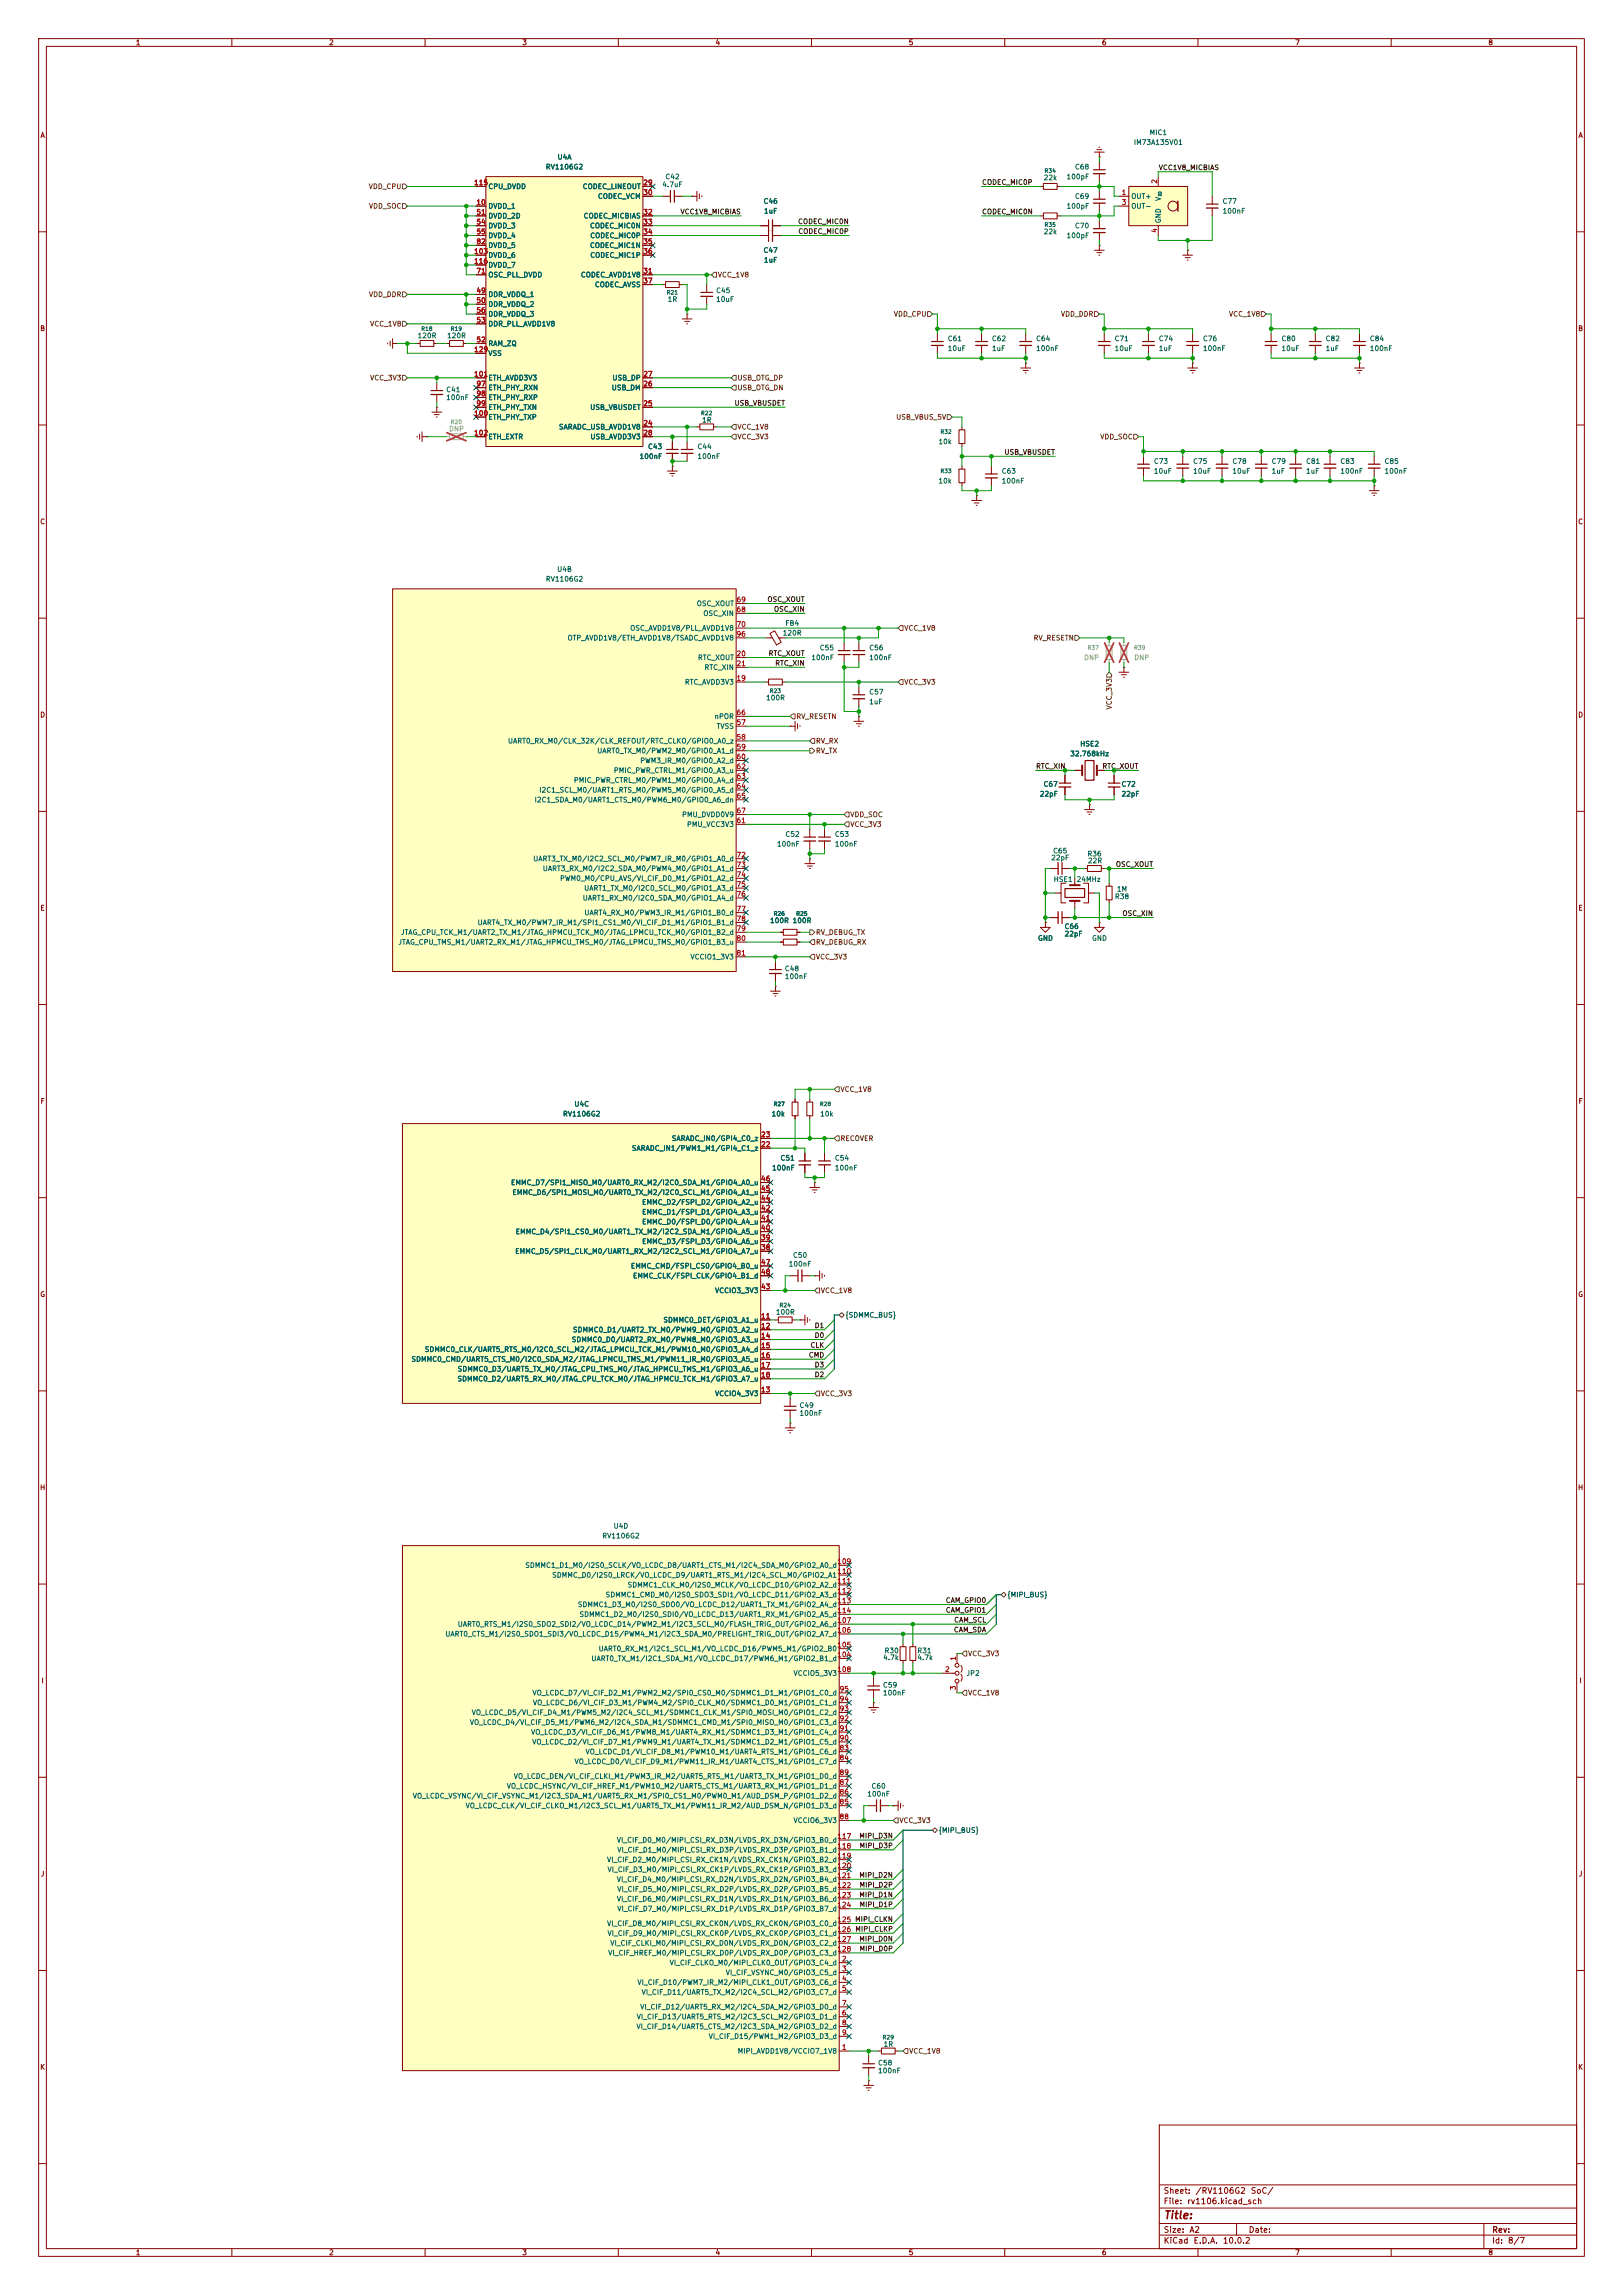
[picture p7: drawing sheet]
<svg xmlns="http://www.w3.org/2000/svg" width="420mm" height="594mm" viewBox="0 0 420 594" stroke-linecap="round" stroke-linejoin="round" font-family="sans-serif">
<defs><g id="words">
<text font-size="2" fill="#840000" x="301" y="574.8">Title:</text>
<g font-size="1.5" fill="#840000">
<text x="301" y="568.2">Sheet:</text>
<text x="309.2" y="568.2">/RV1106G2</text>
<text x="323.5" y="568.2">SoC/</text>
<text x="301" y="570.9">File:</text>
<text x="307.1" y="570.9">rv1106.kicad_sch</text>
<text x="301" y="581.1">KiCad</text>
<text x="301" y="578.3">Size:</text>
<text x="307.6" y="578.3">A2</text>
<text x="308.7" y="581.1">E.D.A.</text>
<text x="316.3" y="581.1">10.0.2</text>
<text x="323" y="578.3">Date:</text>
<text x="386" y="578.3">Rev:</text>
<text x="386" y="581.1">Id:</text>
<text x="390.1" y="581.1">8/7</text>
</g>
<g font-size="1.3" fill="#840000">
<text x="35" y="12">1</text>
<text x="85" y="12">2</text>
<text x="135" y="12">3</text>
<text x="185" y="12">4</text>
<text x="235" y="12">5</text>
<text x="285" y="12">6</text>
<text x="335" y="12">7</text>
<text x="385" y="12">8</text>
<text x="10.3" y="36">A</text>
<text x="408.3" y="36">A</text>
<text x="10.3" y="86">B</text>
<text x="408.2" y="86">B</text>
<text x="10.3" y="136">C</text>
<text x="408.2" y="136">C</text>
<text x="10.3" y="186">D</text>
<text x="408.2" y="186">D</text>
<text x="10.3" y="236">E</text>
<text x="408.3" y="236">E</text>
<text x="10.3" y="286">F</text>
<text x="408.3" y="286">F</text>
<text x="10.3" y="336">G</text>
<text x="408.2" y="336">G</text>
<text x="10.2" y="386">H</text>
<text x="408.2" y="386">H</text>
<text x="10.6" y="436">I</text>
<text x="408.6" y="436">I</text>
<text x="10.4" y="486">J</text>
<text x="408.4" y="486">J</text>
<text x="10.3" y="536">K</text>
<text x="408.2" y="536">K</text>
<text x="35" y="584">1</text>
<text x="85" y="584">2</text>
<text x="135" y="584">3</text>
<text x="185" y="584">4</text>
<text x="235" y="584">5</text>
<text x="285" y="584">6</text>
<text x="335" y="584">7</text>
<text x="385" y="584">8</text>
</g>
<g font-size="1.3" fill="#006464">
<text x="297.4" y="35.3">MIC1</text>
<text x="144.1" y="41.6">U4A</text>
<text x="293.3" y="37.8">IM73A135V01</text>
<text x="141.1" y="44.2">RV1106G2</text>
<text x="172" y="46.7">C42</text>
<text x="270" y="46.9">22k</text>
<text x="275.9" y="46.7">100pF</text>
<text x="278" y="44.2">C68</text>
<text x="126.2" y="49.2">CPU_DVDD</text>
<text x="150.7" y="49.2">CODEC_LINEOUT</text>
<text x="154.6" y="51.8">CODEC_VCM</text>
<text x="171.3" y="48.7">4.7uF</text>
<text x="197.5" y="53">C46</text>
<text x="278" y="51.8">C69</text>
<text x="292.6" y="51.8">OUT+</text>
<text x="300.7" y="52.1" transform="rotate(-90 300.7 52.1)">V</text>
<text x="316.2" y="53">C77</text>
<text x="126.2" y="54.3">DVDD_1</text>
<text x="126.2" y="56.9">DVDD_2D</text>
<text x="126.2" y="59.4">DVDD_3</text>
<text x="150.9" y="56.9">CODEC_MICBIAS</text>
<text x="152.5" y="59.4">CODEC_MIC0N</text>
<text x="197.6" y="55.6">1uF</text>
<text x="275.9" y="54.3">100pF</text>
<text x="278" y="59.4">C70</text>
<text x="292.6" y="54.3">OUT-</text>
<text x="300.7" y="57.9" transform="rotate(-90 300.7 57.9)">GND</text>
<text x="316.2" y="55.6">100nF</text>
<text x="126.2" y="61.9">DVDD_4</text>
<text x="126.2" y="64.5">DVDD_5</text>
<text x="152.5" y="64.5">CODEC_MIC1N</text>
<text x="152.6" y="61.9">CODEC_MIC0P</text>
<text x="197.4" y="65.7">C47</text>
<text x="270" y="60.9">22k</text>
<text x="275.9" y="61.9">100pF</text>
<text x="126.2" y="67">DVDD_6</text>
<text x="126.2" y="69.6">DVDD_7</text>
<text x="152.6" y="67">CODEC_MIC1P</text>
<text x="197.6" y="68.3">1uF</text>
<text x="126.2" y="77.2">DDR_VDDQ_1</text>
<text x="126.2" y="72.1">OSC_PLL_DVDD</text>
<text x="150.2" y="72.1">CODEC_AVDD1V8</text>
<text x="153.8" y="74.6">CODEC_AVSS</text>
<text x="185.2" y="76.2">C45</text>
<text x="126.2" y="79.7">DDR_VDDQ_2</text>
<text x="126.2" y="82.3">DDR_VDDQ_3</text>
<text x="172.6" y="78.4">1R</text>
<text x="185.2" y="78.4">10uF</text>
<text x="107.9" y="87.8">120R</text>
<text x="115.6" y="87.8">120R</text>
<text x="126.2" y="89.9">RAM_ZQ</text>
<text x="126.2" y="84.8">DDR_PLL_AVDD1V8</text>
<text x="245.1" y="88.6">C61</text>
<text x="256.5" y="88.6">C62</text>
<text x="268" y="88.6">C64</text>
<text x="288.3" y="88.6">C71</text>
<text x="299.7" y="88.6">C74</text>
<text x="311.2" y="88.6">C76</text>
<text x="331.5" y="88.6">C80</text>
<text x="342.9" y="88.6">C82</text>
<text x="354.3" y="88.6">C84</text>
<text x="126.2" y="92.4">VSS</text>
<text x="245.1" y="91.1">10uF</text>
<text x="256.5" y="91.1">1uF</text>
<text x="268" y="91.1">100nF</text>
<text x="288.3" y="91.1">10uF</text>
<text x="299.7" y="91.1">1uF</text>
<text x="311.2" y="91.1">100nF</text>
<text x="331.5" y="91.1">10uF</text>
<text x="342.9" y="91.1">1uF</text>
<text x="354.3" y="91.1">100nF</text>
<text x="115.3" y="101.8">C41</text>
<text x="126.2" y="101.3">ETH_PHY_RXN</text>
<text x="126.2" y="98.8">ETH_AVDD3V3</text>
<text x="158.2" y="101.3">USB_DM</text>
<text x="158.3" y="98.8">USB_DP</text>
<text x="115.3" y="103.8">100nF</text>
<text x="126.2" y="103.8">ETH_PHY_RXP</text>
<text x="126.2" y="106.4">ETH_PHY_TXN</text>
<text x="152.6" y="106.4">USB_VBUSDET</text>
<text x="126.2" y="108.9">ETH_PHY_TXP</text>
<text x="144.5" y="111.5">SARADC_USB_AVDD1V8</text>
<text x="181.5" y="109.7">1R</text>
<text x="126.2" y="114">ETH_EXTR</text>
<text x="152.7" y="114">USB_AVDD3V3</text>
<text x="165.4" y="119.1">100nF</text>
<text x="167.5" y="116.5">C43</text>
<text x="180.3" y="119.1">100nF</text>
<text x="180.3" y="116.5">C44</text>
<text x="242.7" y="115.3">10k</text>
<text x="242.7" y="125.4">10k</text>
<text x="259.1" y="125.4">100nF</text>
<text x="259.1" y="122.9">C63</text>
<text x="298.5" y="120.4">C73</text>
<text x="298.5" y="122.9">10uF</text>
<text x="308.6" y="120.4">C75</text>
<text x="308.6" y="122.9">10uF</text>
<text x="318.8" y="120.4">C78</text>
<text x="318.8" y="122.9">10uF</text>
<text x="328.9" y="122.9">1uF</text>
<text x="328.9" y="120.4">C79</text>
<text x="337.8" y="122.9">1uF</text>
<text x="337.8" y="120.4">C81</text>
<text x="346.7" y="122.9">100nF</text>
<text x="346.7" y="120.4">C83</text>
<text x="358.1" y="122.9">100nF</text>
<text x="358.1" y="120.4">C85</text>
<text x="144" y="148.3">U4B</text>
<text x="141.1" y="150.8">RV1106G2</text>
<text x="180.2" y="157.2">OSC_XOUT</text>
<text x="181.9" y="159.7">OSC_XIN</text>
<text x="146.7" y="166.1">OTP_AVDD1V8/ETH_AVDD1V8/TSADC_AVDD1V8</text>
<text x="162.9" y="163.5">OSC_AVDD1V8/PLL_AVDD1V8</text>
<text x="202.4" y="164.8">120R</text>
<text x="203.1" y="162.3">FB4</text>
<text x="180.5" y="171.2">RTC_XOUT</text>
<text x="182.2" y="173.7">RTC_XIN</text>
<text x="209.8" y="171.2">100nF</text>
<text x="212" y="168.6">C55</text>
<text x="224.8" y="171.2">100nF</text>
<text x="224.8" y="168.6">C56</text>
<text x="177.1" y="177.5">RTC_AVDD3V3</text>
<text x="198.1" y="181.6">100R</text>
<text x="224.8" y="182.6">1uF</text>
<text x="224.8" y="180">C57</text>
<text x="184.8" y="186.4">nPOR</text>
<text x="185.3" y="188.9">TVSS</text>
<text x="131.3" y="192.7">UART0_RX_M0/CLK_32K/CLK_REFOUT/RTC_CLKO/GPIO0_A0_z</text>
<text x="154.4" y="195.3">UART0_TX_M0/PWM2_M0/GPIO0_A1_d</text>
<text x="165.5" y="197.8">PWM3_IR_M0/GPIO0_A2_d</text>
<text x="276.8" y="196">32.768kHz</text>
<text x="279.4" y="193.5">HSE2</text>
<text x="148.4" y="202.9">PMIC_PWR_CTRL_M0/PWM1_M0/GPIO0_A4_d</text>
<text x="158.7" y="200.4">PMIC_PWR_CTRL_M1/GPIO0_A3_u</text>
<text x="269.9" y="203.9">C67</text>
<text x="290.1" y="203.9">C72</text>
<text x="138.2" y="208">I2C1_SDA_M0/UART1_CTS_M0/PWM6_M0/GPIO0_A6_dn</text>
<text x="139.4" y="205.4">I2C1_SCL_M0/UART1_RTS_M0/PWM5_M0/GPIO0_A5_d</text>
<text x="268.9" y="206.5">22pF</text>
<text x="290.1" y="206.5">22pF</text>
<text x="176.4" y="211.8">PMU_DVDD0V9</text>
<text x="177.6" y="214.3">PMU_VCC3V3</text>
<text x="200.9" y="219.4">100nF</text>
<text x="203.1" y="216.9">C52</text>
<text x="215.9" y="219.4">100nF</text>
<text x="215.9" y="216.9">C53</text>
<text x="272.4" y="221.2">C65</text>
<text x="281.3" y="222">R36</text>
<text x="137.8" y="223.2">UART3_TX_M0/I2C2_SCL_M0/PWM7_IR_M0/GPIO1_A0_d</text>
<text x="140.3" y="225.8">UART3_RX_M0/I2C2_SDA_M0/PWM4_M0/GPIO1_A1_d</text>
<text x="271.9" y="223">22pF</text>
<text x="281.4" y="223.7">22R</text>
<text x="144.8" y="228.3">PWM0_M0/CPU_AVS/VI_CIF_D0_M1/GPIO1_A2_d</text>
<text x="150.7" y="233.4">UART1_RX_M0/I2C0_SDA_M0/GPIO1_A4_d</text>
<text x="151" y="230.8">UART1_TX_M0/I2C0_SCL_M0/GPIO1_A3_d</text>
<text x="272.5" y="228.6">HSE1</text>
<text x="278.5" y="228.6">24MHz</text>
<text x="288.4" y="233">R38</text>
<text x="288.9" y="231.1">1M</text>
<text x="123.4" y="239.7">UART4_TX_M0/PWM7_IR_M1/SPI1_CS1_M0/VI_CIF_D1_M1/GPIO1_B1_d</text>
<text x="151.1" y="237.2">UART4_RX_M0/PWM3_IR_M1/GPIO1_B0_d</text>
<text x="199.1" y="239.2">100R 100R</text>
<text x="102.9" y="244.8">JTAG_CPU_TMS_M1/UART2_RX_M1/JTAG_HPMCU_TMS_M0/JTAG_LPMCU_TMS_M0/GPIO1_B3_u</text>
<text x="103.6" y="242.3">JTAG_CPU_TCK_M1/UART2_TX_M1/JTAG_HPMCU_TCK_M0/JTAG_LPMCU_TCK_M0/GPIO1_B2_d</text>
<text x="268.5" y="243.8">GND</text>
<text x="275.3" y="240.7">C66</text>
<text x="275.3" y="242.7">22pF</text>
<text x="282.4" y="243.8">GND</text>
<text x="178.5" y="248.6">VCCIO1_3V3</text>
<text x="203" y="251.7">C48</text>
<text x="203" y="253.7">100nF</text>
<text x="148.5" y="286.7">U4C</text>
<text x="145.6" y="289.3">RV1106G2</text>
<text x="199.5" y="289.3">10k</text>
<text x="212.1" y="289.3">10k</text>
<text x="163.4" y="298.2">SARADC_IN1/PWM1_M1/GPI4_C1_z</text>
<text x="173.7" y="295.6">SARADC_IN0/GPI4_C0_z</text>
<text x="199.7" y="303.2">100nF</text>
<text x="201.8" y="300.7">C51</text>
<text x="215.9" y="303.2">100nF</text>
<text x="215.9" y="300.7">C54</text>
<text x="132.1" y="307">EMMC_D7/SPI1_MISO_M0/UART0_RX_M2/I2C0_SDA_M1/GPIO4_A0_u</text>
<text x="132.5" y="309.6">EMMC_D6/SPI1_MOSI_M0/UART0_TX_M2/I2C0_SCL_M1/GPIO4_A1_u</text>
<text x="166" y="317.2">EMMC_D0/FSPI_D0/GPIO4_A4_u</text>
<text x="166" y="314.7">EMMC_D1/FSPI_D1/GPIO4_A3_u</text>
<text x="166" y="312.1">EMMC_D2/FSPI_D2/GPIO4_A2_u</text>
<text x="133.3" y="319.7">EMMC_D4/SPI1_CS0_M0/UART1_TX_M2/I2C2_SDA_M1/GPIO4_A5_u</text>
<text x="166" y="322.3">EMMC_D3/FSPI_D3/GPIO4_A6_u</text>
<text x="133.2" y="324.8">EMMC_D5/SPI1_CLK_M0/UART1_RX_M2/I2C2_SCL_M1/GPIO4_A7_u</text>
<text x="163.1" y="328.6">EMMC_CMD/FSPI_CS0/GPIO4_B0_u</text>
<text x="204" y="328.1">100nF</text>
<text x="205.1" y="325.8">C50</text>
<text x="163.7" y="331.2">EMMC_CLK/FSPI_CLK/GPIO4_B1_d</text>
<text x="184.9" y="335">VCCIO3_3V3</text>
<text x="200.6" y="340.6">100R</text>
<text x="147.8" y="347.7">SDMMC0_D0/UART2_RX_M0/PWM8_M0/GPIO3_A3_u</text>
<text x="148.1" y="345.1">SDMMC0_D1/UART2_TX_M0/PWM9_M0/GPIO3_A2_u</text>
<text x="171.5" y="342.6">SDMMC0_DET/GPIO3_A1_u</text>
<text x="106.3" y="352.8">SDMMC0_CMD/UART5_CTS_M0/I2C0_SDA_M2/JTAG_LPMCU_TMS_M1/PWM11_IR_M0/GPIO3_A5_u</text>
<text x="109.8" y="350.2">SDMMC0_CLK/UART5_RTS_M0/I2C0_SCL_M2/JTAG_LPMCU_TCK_M1/PWM10_M0/GPIO3_A4_d</text>
<text x="118.2" y="357.8">SDMMC0_D2/UART5_RX_M0/JTAG_CPU_TCK_M0/JTAG_HPMCU_TCK_M1/GPIO3_A7_u</text>
<text x="118.3" y="355.3">SDMMC0_D3/UART5_TX_M0/JTAG_CPU_TMS_M0/JTAG_HPMCU_TMS_M1/GPIO3_A6_u</text>
<text x="184.9" y="361.7">VCCIO4_3V3</text>
<text x="206.8" y="364.7">C49</text>
<text x="206.8" y="366.7">100nF</text>
<text x="158.6" y="395.9">U4D</text>
<text x="155.7" y="398.5">RV1106G2</text>
<text x="135.8" y="406.1">SDMMC1_D1_M0/I2S0_SCLK/VO_LCDC_D8/UART1_CTS_M1/I2C4_SDA_M0/GPIO2_A0_d</text>
<text x="142.7" y="408.6">SDMMC_D0/I2S0_LRCK/VO_LCDC_D9/UART1_RTS_M1/I2C4_SCL_M0/GPIO2_A1</text>
<text x="156.6" y="413.7">SDMMC1_CMD_M0/I2S0_SDO3_SDI1/VO_LCDC_D11/GPIO2_A3_d</text>
<text x="162.3" y="411.2">SDMMC1_CLK_M0/I2S0_MCLK/VO_LCDC_D10/GPIO2_A2_d</text>
<text x="149.4" y="416.3">SDMMC1_D3_M0/I2S0_SDO0/VO_LCDC_D12/UART1_TX_M1/GPIO2_A4_d</text>
<text x="149.8" y="418.8">SDMMC1_D2_M0/I2S0_SDI0/VO_LCDC_D13/UART1_RX_M1/GPIO2_A5_d</text>
<text x="115.1" y="423.9">UART0_CTS_M1/I2S0_SDO1_SDI3/VO_LCDC_D15/PWM4_M1/I2C3_SDA_M0/PRELIGHT_TRIG_OUT/GPIO2_A7_d</text>
<text x="118.3" y="421.3">UART0_RTS_M1/I2S0_SDO2_SDI2/VO_LCDC_D14/PWM2_M1/I2C3_SCL_M0/FLASH_TRIG_OUT/GPIO2_A6_d</text>
<text x="152.9" y="430.2">UART0_TX_M1/I2C1_SDA_M1/VO_LCDC_D17/PWM6_M1/GPIO2_B1_d</text>
<text x="154.8" y="427.7">UART0_RX_M1/I2C1_SCL_M1/VO_LCDC_D16/PWM5_M1/GPIO2_B0</text>
<text x="228.4" y="430">4.7k</text>
<text x="228.8" y="428.2">R30</text>
<text x="237.2" y="430">4.7k</text>
<text x="237.2" y="428.2">R31</text>
<text x="205.2" y="434">VCCIO5_3V3</text>
<text x="228.4" y="437.1">C59</text>
<text x="249.9" y="434">JP2</text>
<text x="137.7" y="439.1">VO_LCDC_D7/VI_CIF_D2_M1/PWM2_M2/SPI0_CS0_M0/SDMMC1_D1_M1/GPIO1_C0_d</text>
<text x="137.8" y="441.7">VO_LCDC_D6/VI_CIF_D3_M1/PWM4_M2/SPI0_CLK_M0/SDMMC1_D0_M1/GPIO1_C1_d</text>
<text x="228.4" y="439.1">100nF</text>
<text x="121.5" y="446.7">VO_LCDC_D4/VI_CIF_D5_M1/PWM6_M2/I2C4_SDA_M1/SDMMC1_CMD_M1/SPI0_MISO_M0/GPIO1_C3_d</text>
<text x="121.9" y="444.2">VO_LCDC_D5/VI_CIF_D4_M1/PWM5_M2/I2C4_SCL_M1/SDMMC1_CLK_M1/SPI0_MOSI_M0/GPIO1_C2_d</text>
<text x="137.3" y="449.3">VO_LCDC_D3/VI_CIF_D6_M1/PWM8_M1/UART4_RX_M1/SDMMC1_D3_M1/GPIO1_C4_d</text>
<text x="137.6" y="451.8">VO_LCDC_D2/VI_CIF_D7_M1/PWM9_M1/UART4_TX_M1/SDMMC1_D2_M1/GPIO1_C5_d</text>
<text x="151.4" y="454.4">VO_LCDC_D1/VI_CIF_D8_M1/PWM10_M1/UART4_RTS_M1/GPIO1_C6_d</text>
<text x="132.8" y="460.7">VO_LCDC_DEN/VI_CIF_CLKI_M1/PWM3_IR_M2/UART5_RTS_M1/UART3_TX_M1/GPIO1_D0_d</text>
<text x="148.5" y="456.9">VO_LCDC_D0/VI_CIF_D9_M1/PWM11_IR_M1/UART4_CTS_M1/GPIO1_C7_d</text>
<text x="106.7" y="465.8">VO_LCDC_VSYNC/VI_CIF_VSYNC_M1/I2C3_SDA_M1/UART5_RX_M1/SPI0_CS1_M0/PWM0_M1/AUD_DSM_P/GPIO1_D2_d</text>
<text x="131" y="463.3">VO_LCDC_HSYNC/VI_CIF_HREF_M1/PWM10_M2/UART5_CTS_M1/UART3_RX_M1/GPIO1_D1_d</text>
<text x="224.3" y="465.3">100nF</text>
<text x="225.4" y="463.3">C60</text>
<text x="120.4" y="468.3">VO_LCDC_CLK/VI_CIF_CLKO_M1/I2C3_SCL_M1/UART5_TX_M1/PWM11_IR_M2/AUD_DSM_N/GPIO1_D3_d</text>
<text x="205.2" y="472.1">VCCIO6_3V3</text>
<text x="159.5" y="477.2">VI_CIF_D0_M0/MIPI_CSI_RX_D3N/LVDS_RX_D3N/GPIO3_B0_d</text>
<text x="159.6" y="479.8">VI_CIF_D1_M0/MIPI_CSI_RX_D3P/LVDS_RX_D3P/GPIO3_B1_d</text>
<text x="157" y="482.3">VI_CIF_D2_M0/MIPI_CSI_RX_CK1N/LVDS_RX_CK1N/GPIO3_B2_d</text>
<text x="157.1" y="484.8">VI_CIF_D3_M0/MIPI_CSI_RX_CK1P/LVDS_RX_CK1P/GPIO3_B3_d</text>
<text x="159.5" y="487.4">VI_CIF_D4_M0/MIPI_CSI_RX_D2N/LVDS_RX_D2N/GPIO3_B4_d</text>
<text x="159.6" y="489.9">VI_CIF_D5_M0/MIPI_CSI_RX_D2P/LVDS_RX_D2P/GPIO3_B5_d</text>
<text x="159.5" y="492.5">VI_CIF_D6_M0/MIPI_CSI_RX_D1N/LVDS_RX_D1N/GPIO3_B6_d</text>
<text x="159.6" y="495">VI_CIF_D7_M0/MIPI_CSI_RX_D1P/LVDS_RX_D1P/GPIO3_B7_d</text>
<text x="157" y="498.8">VI_CIF_D8_M0/MIPI_CSI_RX_CK0N/LVDS_RX_CK0N/GPIO3_C0_d</text>
<text x="157.1" y="501.4">VI_CIF_D9_M0/MIPI_CSI_RX_CK0P/LVDS_RX_CK0P/GPIO3_C1_d</text>
<text x="157.8" y="503.9">VI_CIF_CLKI_M0/MIPI_CSI_RX_D0N/LVDS_RX_D0N/GPIO3_C2_d</text>
<text x="157.3" y="506.4">VI_CIF_HREF_M0/MIPI_CSI_RX_D0P/LVDS_RX_D0P/GPIO3_C3_d</text>
<text x="173.2" y="509">VI_CIF_CLKO_M0/MIPI_CLK0_OUT/GPIO3_C4_d</text>
<text x="164.8" y="514.1">VI_CIF_D10/PWM7_IR_M2/MIPI_CLK1_OUT/GPIO3_C6_d</text>
<text x="187.7" y="511.5">VI_CIF_VSYNC_M0/GPIO3_C5_d</text>
<text x="165.5" y="520.4">VI_CIF_D12/UART5_RX_M2/I2C4_SDA_M2/GPIO3_D0_d</text>
<text x="165.9" y="516.6">VI_CIF_D11/UART5_TX_M2/I2C4_SCL_M2/GPIO3_C7_d</text>
<text x="164.6" y="525.5">VI_CIF_D14/UART5_CTS_M2/I2C3_SDA_M2/GPIO3_D2_d</text>
<text x="164.6" y="522.9">VI_CIF_D13/UART5_RTS_M2/I2C3_SCL_M2/GPIO3_D1_d</text>
<text x="183.3" y="528">VI_CIF_D15/PWM1_M2/GPIO3_D3_d</text>
<text x="190.8" y="531.8">MIPI_AVDD1V8/VCCIO7_1V8</text>
<text x="228.5" y="530.1">1R</text>
<text x="227.1" y="536.9">100nF</text>
<text x="227.1" y="534.9">C58</text>
</g>
<g font-size="1.3" fill="#a90000">
<text x="299.7" y="47.7" transform="rotate(-90 299.7 47.7)">2</text>
<text x="122.5" y="48.2">115</text>
<text x="123.1" y="53.3">10</text>
<text x="166.3" y="48.2">29</text>
<text x="166.3" y="50.8">30</text>
<text x="290.1" y="50.8">1</text>
<text x="290.1" y="53.3">3</text>
<text x="123.1" y="55.9">51</text>
<text x="123.1" y="58.4">54</text>
<text x="166.3" y="55.9">32</text>
<text x="166.3" y="58.4">33</text>
<text x="123.1" y="60.9">55</text>
<text x="123.1" y="63.5">82</text>
<text x="166.3" y="60.9">34</text>
<text x="166.3" y="63.5">35</text>
<text x="299.7" y="60.4" transform="rotate(-90 299.7 60.4)">4</text>
<text x="122.5" y="66">103</text>
<text x="122.5" y="68.6">116</text>
<text x="123.1" y="71.1">71</text>
<text x="166.3" y="71.1">31</text>
<text x="166.3" y="66">36</text>
<text x="123.1" y="76.2">49</text>
<text x="166.3" y="73.6">37</text>
<text x="123.1" y="78.7">50</text>
<text x="123.1" y="83.8">53</text>
<text x="123.1" y="81.3">56</text>
<text x="123.1" y="88.9">52</text>
<text x="122.5" y="91.4">129</text>
<text x="122.5" y="97.8">101</text>
<text x="123.1" y="100.3">97</text>
<text x="166.3" y="100.3">26</text>
<text x="166.3" y="97.8">27</text>
<text x="122.5" y="107.9">100</text>
<text x="123.1" y="102.8">98</text>
<text x="123.1" y="105.4">99</text>
<text x="166.3" y="105.4">25</text>
<text x="122.5" y="113">102</text>
<text x="166.3" y="110.5">24</text>
<text x="166.3" y="113">28</text>
<text x="190.5" y="158.7">68</text>
<text x="190.5" y="156.2">69</text>
<text x="190.5" y="162.5">70</text>
<text x="190.5" y="165.1">96</text>
<text x="190.5" y="170.2">20</text>
<text x="190.5" y="172.7">21</text>
<text x="190.5" y="176.5">19</text>
<text x="190.5" y="185.4">66</text>
<text x="190.5" y="187.9">57</text>
<text x="190.5" y="191.7">58</text>
<text x="190.5" y="194.3">59</text>
<text x="190.5" y="196.8">60</text>
<text x="190.5" y="199.4">62</text>
<text x="190.5" y="201.9">63</text>
<text x="190.5" y="204.4">64</text>
<text x="190.5" y="207">65</text>
<text x="190.5" y="213.3">61</text>
<text x="190.5" y="210.8">67</text>
<text x="190.5" y="222.2">72</text>
<text x="190.5" y="224.8">73</text>
<text x="190.5" y="227.3">74</text>
<text x="190.5" y="229.8">75</text>
<text x="190.5" y="232.4">76</text>
<text x="190.5" y="236.2">77</text>
<text x="190.5" y="238.7">78</text>
<text x="190.5" y="241.3">79</text>
<text x="190.5" y="243.8">80</text>
<text x="190.5" y="247.6">81</text>
<text x="196.8" y="297.2">22</text>
<text x="196.8" y="294.6">23</text>
<text x="196.8" y="311.1">44</text>
<text x="196.8" y="308.6">45</text>
<text x="196.8" y="306">46</text>
<text x="196.8" y="316.2">41</text>
<text x="196.8" y="313.7">42</text>
<text x="196.8" y="323.8">38</text>
<text x="196.8" y="321.3">39</text>
<text x="196.8" y="318.7">40</text>
<text x="196.8" y="327.6">47</text>
<text x="196.8" y="334">43</text>
<text x="196.8" y="330.2">48</text>
<text x="196.8" y="341.6">11</text>
<text x="196.8" y="344.1">12</text>
<text x="196.8" y="346.7">14</text>
<text x="196.8" y="349.2">15</text>
<text x="196.8" y="351.8">16</text>
<text x="196.8" y="354.3">17</text>
<text x="196.8" y="356.8">18</text>
<text x="196.8" y="360.7">13</text>
<text x="216.5" y="405.1">109</text>
<text x="216.5" y="407.6">110</text>
<text x="216.5" y="410.2">111</text>
<text x="216.5" y="412.7">112</text>
<text x="216.5" y="415.3">113</text>
<text x="216.5" y="417.8">114</text>
<text x="216.5" y="422.9">106</text>
<text x="216.5" y="420.3">107</text>
<text x="216.5" y="429.2">104</text>
<text x="216.5" y="426.7">105</text>
<text x="247.6" y="430" transform="rotate(-90 247.6 430)">1</text>
<text x="216.5" y="433">108</text>
<text x="244.4" y="433">2</text>
<text x="247.6" y="437.6" transform="rotate(-90 247.6 437.6)">3</text>
<text x="217.1" y="443.2">93</text>
<text x="217.1" y="440.7">94</text>
<text x="217.1" y="438.1">95</text>
<text x="217.1" y="448.3">91</text>
<text x="217.1" y="445.7">92</text>
<text x="217.1" y="453.4">83</text>
<text x="217.1" y="455.9">84</text>
<text x="217.1" y="450.8">90</text>
<text x="217.1" y="459.7">89</text>
<text x="217.1" y="467.3">85</text>
<text x="217.1" y="464.8">86</text>
<text x="217.1" y="462.3">87</text>
<text x="217.1" y="471.1">88</text>
<text x="216.5" y="476.2">117</text>
<text x="216.5" y="478.8">118</text>
<text x="216.5" y="481.3">119</text>
<text x="216.5" y="483.8">120</text>
<text x="216.5" y="486.4">121</text>
<text x="216.5" y="488.9">122</text>
<text x="216.5" y="491.5">123</text>
<text x="216.5" y="494">124</text>
<text x="216.5" y="497.8">125 MIPI_CLKN</text>
<text x="216.5" y="500.4">126 MIPI_CLKP</text>
<text x="216.5" y="502.9">127</text>
<text x="216.5" y="505.4">128</text>
<text x="217.7" y="508">2</text>
<text x="217.7" y="510.5">3</text>
<text x="217.7" y="513.1">4</text>
<text x="217.7" y="515.6">5</text>
<text x="217.7" y="521.9">6</text>
<text x="217.7" y="519.4">7</text>
<text x="217.7" y="524.5">8</text>
<text x="217.7" y="527">9</text>
<text x="217.7" y="530.8">1</text>
</g>
<g font-size="1.3" fill="#0f0f0f">
<text x="299.7" y="44.3">VCC1V8_MICBIAS</text>
<text x="254" y="48.1">CODEC_MIC0P</text>
<text x="176" y="55.8">VCC1V8_MICBIAS</text>
<text x="206.4" y="58.3">CODEC_MIC0N</text>
<text x="254" y="55.8">CODEC_MIC0N</text>
<text x="206.4" y="60.8">CODEC_MIC0P</text>
<text x="189.9" y="105.3">USB_VBUSDET</text>
<text x="259.8" y="118">USB_VBUSDET</text>
<text x="198.5" y="156.1">OSC_XOUT</text>
<text x="200.2" y="158.6">OSC_XIN</text>
<text x="198.8" y="170.1">RTC_XOUT</text>
<text x="200.5" y="172.6">RTC_XIN</text>
<text x="268" y="199.3">RTC_XIN</text>
<text x="285.1" y="199.3">RTC_XOUT</text>
<text x="288.6" y="224.7">OSC_XOUT</text>
<text x="290.3" y="237.4">OSC_XIN</text>
<text x="210.7" y="344">D1</text>
<text x="210.7" y="346.6">D0</text>
<text x="209.2" y="351.7">CMD</text>
<text x="209.6" y="349.1">CLK</text>
<text x="210.7" y="354.2">D3</text>
<text x="210.7" y="356.7">D2</text>
<text x="244.6" y="417.7">CAM_GPIO1</text>
<text x="244.6" y="415.2">CAM_GPIO0</text>
<text x="246.7" y="422.8">CAM_SDA</text>
<text x="246.8" y="420.2">CAM_SCL</text>
<text x="222.2" y="476.1">MIPI_D3N</text>
<text x="222.3" y="478.7">MIPI_D3P</text>
<text x="222.2" y="491.4">MIPI_D1N</text>
<text x="222.2" y="486.3">MIPI_D2N</text>
<text x="222.3" y="488.8">MIPI_D2P</text>
<text x="222.3" y="493.9">MIPI_D1P</text>
<text x="222.2" y="502.8">MIPI_D0N</text>
<text x="222.3" y="505.3">MIPI_D0P</text>
</g>
<g font-size="1.3" fill="#725600">
<text x="95.3" y="49.2">VDD_CPU</text>
<text x="95.3" y="54.3">VDD_SOC</text>
<text x="95.3" y="77.2">VDD_DDR</text>
<text x="185.6" y="72.1">VCC_1V8</text>
<text x="231.2" y="82.3">VDD_CPU</text>
<text x="274.4" y="82.3">VDD_DDR</text>
<text x="317.9" y="82.3">VCC_1V8</text>
<text x="95.6" y="84.8">VCC_1V8</text>
<text x="95.6" y="98.8">VCC_3V3</text>
<text x="190.7" y="98.8">USB_OTG_DP</text>
<text x="190.7" y="101.3">USB_OTG_DN</text>
<text x="190.7" y="111.5">VCC_1V8</text>
<text x="231.8" y="108.9">USB_VBUS_5V</text>
<text x="190.7" y="114">VCC_3V3</text>
<text x="284.6" y="114">VDD_SOC</text>
<text x="233.9" y="163.5">VCC_1V8</text>
<text x="267.3" y="166.1">RV_RESETN</text>
<text x="233.9" y="177.5">VCC_3V3</text>
<text x="288" y="183.8" transform="rotate(-90 288 183.8)">VCC_3V3</text>
<text x="205.9" y="186.4">RV_RESETN</text>
<text x="211" y="195.3">RV_TX</text>
<text x="211" y="192.7">RV_RX</text>
<text x="219.9" y="211.8">VDD_SOC</text>
<text x="219.9" y="214.3">VCC_3V3</text>
<text x="211" y="242.3">RV_DEBUG_TX</text>
<text x="211" y="244.8">RV_DEBUG_RX</text>
<text x="211" y="248.6">VCC_3V3</text>
<text x="217.4" y="282.9">VCC_1V8</text>
<text x="217.4" y="295.6">RECOVER</text>
<text x="212.3" y="335">VCC_1V8</text>
<text x="212.3" y="361.7">VCC_3V3</text>
<text x="250.4" y="429">VCC_3V3</text>
<text x="250.4" y="439.1">VCC_1V8</text>
<text x="232.6" y="472.1">VCC_3V3</text>
<text x="235.1" y="531.8">VCC_1V8</text>
</g>
<g font-size="1.3" fill="#989898">
<text x="116.1" y="112">DNP</text>
<text x="280.4" y="171.2">DNP</text>
<text x="293.4" y="171.2">DNP</text>
</g>
<g font-size="1.3" fill="#000084">
<text x="218.6" y="341.3">{SDMMC_BUS}</text>
<text x="260.5" y="413.7">{MIPI_BUS}</text>
<text x="242.8" y="474.7">{MIPI_BUS}</text>
</g>
<g font-size="1" fill="#006464">
<text x="270.2" y="45">R34</text>
<text x="270.2" y="58.9">R35</text>
<text x="172.4" y="76.5">R21</text>
<text x="108.9" y="85.9">R18</text>
<text x="116.5" y="85.9">R19</text>
<text x="181.3" y="107.7">R22</text>
<text x="243.3" y="112.5">R32</text>
<text x="243.3" y="122.7">R33</text>
<text x="199.1" y="179.6">R23</text>
<text x="200.1" y="237.3">R26</text>
<text x="205.9" y="237.3">R25</text>
<text x="200.1" y="286.5">R27</text>
<text x="212" y="286.5">R28</text>
<text x="201.6" y="338.6">R24</text>
<text x="228.3" y="528.1">R29</text>
</g>
<g font-size="1" fill="#989898">
<text x="116.5" y="110">R20</text>
<text x="281.3" y="168.4">R37</text>
<text x="293.3" y="168.4">R39</text>
</g>
<text font-size=".8" fill="#006464" x="300.7" y="50.9" transform="rotate(-90 300.7 50.9)">DD</text>
</g></defs>
<g fill="none" stroke="#840000" stroke-width=".26">
<path d="M10 10h400v574h-400zM12 12h396v570h-396zM60 10v2M110 10v2M160 10v2M210 10v2M260 10v2M310 10v2M360 10v2M283.2 39.4h2.5M283.8 38.7h1.3M284.4 38.1h.2"/>
<path d="M284.5 39.4v1.2M10 60h2M284.5 40.6h.1M284.5 49.5v2.1M284.5 52.6v2M284.5 57.1v2.1M408 60h2M196.8 61h2.1M199.9 61h2M283.2 64.8h2.5M283.8 65.4h1.3M284.4 66h.2"/>
<path d="M284.5 63.5h.1M284.5 60.2v2M284.5 63.5v1.3M306.1 66h2.5M306.7 66.7h1.3M307.2 67.3h.3M307.3 64.8h.1M307.3 64.8v1.2M113 99.1v2M242.6 86.4v2M242.6 89.4v2M254 86.4v2"/>
<path d="M254 89.4v2M285.7 86.4v2M285.7 89.4v2M10 110h2M113 102.1v2M174 114.3v2M174 117.3v2.1M306.1 118.1v2M326.4 118.1v2M408 110h2M256.5 120.6v2.1M256.5 123.7v2"/>
<path d="M306.1 121.2v2M326.4 121.2v2M10 160h2M408 160h2M198.1 165.1h1.8M199.2 164l1.3-.7 1.7 2.9-1.3 .7zM201.5 165.1h1.7M218.4 166.4v2M218.4 169.4v2M222.2 166.4v2M222.2 169.4v2M222.2 177.8v2"/>
<path d="M204.5 188h.1M204.5 188h1.2M205.7 186.7v2.5M206.4 187.3v1.3M207 187.8v.3M221 186.7h2.5M221.6 187.3h1.3M222.1 188h.3M222.2 185.4h.1M222.2 180.8v2.1M222.2 185.4v1.3M278.1 199.4h1.9"/>
<path d="M283.8 199.4h1.9M10 210h2M209.5 214.6v2.1M209.5 217.7v2M408 210h2M10 260h2M199.4 256.5h2.5M200 257.2h1.3M200.5 257.8h.3M200.7 255.3h.1M200.7 248.9v2.1M200.7 252v2"/>
<path d="M200.7 255.3v1.2M201.9 241.3h.8M202.7 240.5h3.5v1.6h-3.5zM206.2 241.3h.8M408 260h2M208.8 285.2h1.5v3.6h-1.5zM209.5 284.5v.7M209.5 288.8v.8M10 310h2M408 310h2M10 360h2M408 360h2"/>
<path d="M10 410h2M408 410h2M10 460h2M224.8 442h2.5M225.4 442.6h1.3M225.9 443.2h.3M226.1 440.7h.1M226.1 440.7v1.3M408 460h2M10 510h2M408 510h2M223.5 539.7h2.6"/>
<path d="M224.8 538.5h.1M224.8 532.1v2.1M224.8 535.2v2M224.8 538.5v1.2M227.3 530.9h.8M228.1 530.1h3.5v1.5h-3.5zM231.6 530.9h.8M10 560h2M224.2 540.4h1.2M224.7 541h.2M300 550h108v32h-108zM408 560h2"/>
<path d="M300 578.5h108M300 575.5h108M300 571.5h108M300 565.5h108M320 575.5v3M384 575.5v6.5M60 582v2M110 582v2M160 582v2M210 582v2M260 582v2M310 582v2"/>
<path d="M360 582v2"/>
</g>
<g fill="none" stroke="#840000" stroke-width=".3">
<path d="M198.9 59.4v3.1M283 51.6h3M283 59.2h3M241 88.4h3.1M252.5 88.4h3M284.2 88.4h3.1M111.5 101.1h3.1M172.5 116.3h3M255 122.7h3.1M304.5 120.1h3.1M324.9 120.1h3M216.9 168.4h3.1"/>
<path d="M220.7 168.4h3.1M220.7 179.8h3.1M280.8 196.8h2.3v5.1h-2.3zM208 216.7h3.1M199.1 251h3.1M223.3 534.2h3"/>
</g>
<g fill="none" stroke="#840000" stroke-width=".33">
<path d="M199.9 59.4v3.1M283 52.6h3M283 60.2h3M241 89.4h3.1M252.5 89.4h3M284.2 89.4h3.1M111.5 102.1h3.1M172.5 117.3h3M255 123.7h3.1M304.5 121.2h3.1M324.9 121.2h3M216.9 169.4h3.1"/>
<path d="M220.7 169.4h3.1M220.7 180.8h3.1M208 217.7h3.1M199.1 252h3.1M223.3 535.2h3"/>
</g>
<path d="M280 198.1v2.6M283.8 198.1v2.6" fill="none" stroke="#840000" stroke-width=".51"/>
<path d="M104.1 290.8h92.7v72.4h-92.7z" fill="#ffffc2"/>
<g fill="none" stroke="#840000" stroke-width=".26">
<path d="M269.2 48.3h.8M269.2 55.9h.8M270 47.5h3.6v1.5h-3.6zM270 55.1h3.6v1.5h-3.6zM273.6 48.3h.7M273.6 55.9h.7M284.5 41.9v2M284.5 45v2M248.2 111.3h1.5v3.5h-1.5zM248.9 110.5v.8M248.9 114.8v.8M335.3 118.1v2"/>
<path d="M248.2 121.4h1.5v3.6h-1.5zM248.9 120.6v.8M248.9 125v.7M251.5 129.5h2.5M252.1 130.2h1.3M252.6 130.8h.3M252.7 128.3h.1M252.7 128.3v1.2M335.3 121.2v2M289.6 174h2.5M290.2 174.6h1.3M290.7 175.3h.3"/>
<path d="M290.8 172.7h.1M290.8 172.7v1.3M208.3 223.5h2.5M208.9 224.2h1.3M209.4 224.8h.3M209.5 222.2h.1M209.5 222.2v1.3M201.9 243.8h.8M202.7 243.1h3.5v1.5h-3.5zM206.2 243.8h.8M104.1 290.8h92.7v72.4h-92.7zM196.8 297.2h2.6"/>
<path d="M196.8 294.6h2.6M208.3 298.4v2.1M213.4 298.4v2.1M196.8 318.8h2.6M196.8 316.2h2.6M196.8 313.7h2.6M196.8 311.1h2.6M196.8 308.6h2.6M196.8 306.1h2.6M208.3 301.5v2M213.4 301.5v2M196.8 323.8h2.6"/>
<path d="M196.8 321.3h2.6M196.8 334h2.6M196.8 327.7h2.6M196.8 330.2h2.6M196.8 341.6h2.6M196.8 344.2h2.6M196.8 346.7h2.6M196.8 349.2h2.6M196.8 351.8h2.6M196.8 354.3h2.6M196.8 356.9h2.6M207 341.6h.1"/>
<path d="M207 341.6h1.3M208.3 340.4v2.5M208.9 341v1.3M209.5 341.5v.3M196.8 360.7h2.6M203.2 369.6h2.5M203.8 370.2h1.3M204.3 370.8h.3M204.5 368.3h.1M204.5 361.9v2.1M204.5 365v2M204.5 368.3v1.3"/>
</g>
<path d="M283 43.9h3M333.8 120.1h3M206.8 300.5h3M211.8 300.5h3.1M202.9 364h3.1" fill="none" stroke="#840000" stroke-width=".3"/>
<path d="M283 45h3M333.8 121.2h3M206.8 301.5h3M211.8 301.5h3.1M202.9 365h3.1" fill="none" stroke="#840000" stroke-width=".33"/>
<path d="M290.1 167.1h1.5v3.6h-1.5zM290.8 166.4v.7M290.8 170.7v.7" fill="none" stroke="#a1a1a1" stroke-width=".26"/>
<path d="M289.7 166.4l2.3 5M292 166.4l-2.3 5" fill="none" stroke="#e12e31" stroke-width=".46"/>
<path d="M292.1 48.3h15.2v10.1h-15.2z" fill="#ffffc2"/>
<g fill="none" stroke="#840000" stroke-width=".26">
<path d="M289.6 50.8h2.5M289.6 53.3h2.5M292.1 48.3h15.2v10.1h-15.2zM299.7 45.7v2.6M299.7 58.4v2.6M316.2 118.1v2M316.2 121.2v2M209.5 307.3h2.6M210.2 308h1.3M210.7 308.6h.2M210.8 306.1h.1M210.8 306.1v1.2"/>
<circle cx="303.5" cy="53.3" r="1.27"/>
</g>
<path d="M304.8 52.1v2.5" fill="none" stroke="#840000" stroke-width=".38"/>
<path d="M314.7 120.1h3.1" fill="none" stroke="#840000" stroke-width=".3"/>
<path d="M314.7 121.2h3.1" fill="none" stroke="#840000" stroke-width=".33"/>
<path d="M125.7 45.7h40.7v69.9h-40.7z" fill="#ffffc2"/>
<g fill="none" stroke="#840000" stroke-width=".26">
<path d="M123.2 53.3h2.5M123.2 48.3h2.5M123.2 55.9h2.5M123.2 58.4h2.5M125.7 45.7h40.7v69.9h-40.7zM166.4 48.3h2.5M166.4 50.8h2.5M166.4 55.9h2.5M166.4 58.4h2.5M313.7 50.8v2M313.7 53.8v2.1M123.2 71.1h2.5"/>
<path d="M123.2 61h2.5M123.2 63.5h2.5M123.2 66h2.5M123.2 76.2h2.5M123.2 78.7h2.5M123.2 68.6h2.5M166.4 71.1h2.5M166.4 61h2.5M166.4 63.5h2.5M166.4 66h2.5M166.4 73.7h2.5M123.2 97.8h2.5"/>
<path d="M123.2 88.9h2.5M123.2 83.8h2.5M123.2 81.3h2.5M123.2 91.4h2.5M166.4 97.8h2.5M123.2 105.4h2.5M123.2 100.3h2.5M123.2 113h2.5M123.2 102.9h2.5M123.2 107.9h2.5M166.4 110.5h2.5M166.4 105.4h2.5"/>
<path d="M166.4 100.3h2.5M166.4 113h2.5M204.5 330.2h2M207.5 330.2h2M210.8 330.2h.1M210.8 330.2h1.3M212.1 328.9v2.6M212.7 329.6v1.2M213.4 330.1v.2M200.7 341.6h.7M201.4 340.9h3.6v1.5h-3.6zM205 341.6h.7"/>
</g>
<path d="M312.2 52.8h3M206.5 328.7v3" fill="none" stroke="#840000" stroke-width=".3"/>
<path d="M312.2 53.8h3M207.5 328.7v3" fill="none" stroke="#840000" stroke-width=".33"/>
<path d="M101.6 152.4h88.9v99.1h-88.9z" fill="#ffffc2"/>
<g fill="none" stroke="#840000" stroke-width=".26">
<path d="M171.4 50.8h2.1M174.5 50.8h2M196.8 58.4h2.1M199.9 58.4h2M171.4 73.7h.8M172.2 72.9h3.6v1.5h-3.6zM175.8 73.7h.7M182.9 73.7v2M182.9 76.7v2M100.3 88.8v.2M101 88.3v1.2M101.6 88.9h1.3"/>
<path d="M101.6 87.6v2.6M102.9 88.9h.1M107.9 88.9h.8M108.7 88.1h3.6v1.6h-3.6zM112.3 88.9h.7M115.6 88.9h.7M116.3 88.1h3.6v1.6h-3.6zM119.9 88.9h.7M176.5 82.5h2.6M177.2 83.2h1.2M177.7 83.8h.2M177.8 81.3h.1"/>
<path d="M177.8 81.3v1.2M264.2 95.2h2.5M264.8 95.9h1.3M265.3 96.5h.3M265.4 94h.1M265.4 86.4v2M265.4 89.4v2M265.4 94v1.2M297.2 86.4v2M297.2 89.4v2M307.3 95.2h2.6M308 95.9h1.2"/>
<path d="M308.5 96.5h.2M308.6 94h.1M308.6 86.4v2M308.6 89.4v2M308.6 94v1.2M328.9 86.4v2M328.9 89.4v2M351.8 86.4v2M351.8 89.4v2M107.9 112.9v.3M108.6 112.4v1.3M109.2 113h1.3"/>
<path d="M109.2 111.8v2.5M110.5 113h.1M111.8 106.7h2.5M112.4 107.3h1.3M112.9 107.9h.3M113 105.4h.1M113 105.4v1.3M180.3 110.5h.8M181.1 109.7h3.6v1.6h-3.6zM184.7 110.5h.7M295.9 118.1v2M344.2 118.1v2"/>
<path d="M355.6 118.1v2M172.7 121.9h2.6M173.4 122.6h1.2M173.9 123.2h.2M174 120.6h.1M174 120.6v1.3M295.9 121.2v2M344.2 121.2v2M355.6 121.2v2M101.6 152.4h88.9v99.1h-88.9zM190.5 158.7h2.5M190.5 156.2h2.5"/>
<path d="M190.5 176.5h2.5M190.5 170.2h2.5M190.5 172.7h2.5M190.5 162.6h2.5M190.5 165.1h2.5M198.1 176.5h.8M198.9 175.8h3.5v1.5h-3.5zM202.4 176.5h.8M190.5 188h2.5M190.5 191.8h2.5M190.5 194.3h2.5M190.5 196.8h2.5"/>
<path d="M190.5 199.4h2.5M190.5 185.4h2.5M190.5 213.4h2.5M190.5 201.9h2.5M190.5 204.5h2.5M190.5 207h2.5M190.5 210.8h2.5M213.4 214.6v2.1M213.4 217.7v2M275.6 200.7v2M275.6 203.7v2M280.7 209.5h2.5"/>
<path d="M281.3 210.2h1.3M281.8 210.8h.3M281.9 208.3h.1M281.9 208.3v1.2M288.3 200.7v2M288.3 203.7v2M190.5 222.2h2.5M190.5 224.8h2.5M190.5 227.3h2.5M190.5 229.9h2.5M190.5 232.4h2.5M190.5 236.2h2.5"/>
<path d="M190.5 238.8h2.5M270.5 238.8v1.2h1.3l-1.3 1.3-1.3-1.3h1.3M270.5 238.8h.1M271.8 237.5h2M274.8 237.5h2.1M280.7 224.8h.7M281.4 224h3.6v1.6h-3.6zM284.5 238.8v1.2h1.2l-1.2 1.3-1.3-1.3h1.3M284.5 238.8h.1M285 224.8h.7M286.3 229.4h1.5v3.5h-1.5zM287 228.6v.8"/>
<path d="M287 232.9v.8M190.5 241.3h2.5M190.5 243.8h2.5M190.5 247.6h2.5M205 285.2h1.5v3.6h-1.5zM205.7 284.5v.7M205.7 288.8v.8M226.1 434.3v2.1M226.1 437.4v2M235.5 426.2h1.5v3.6h-1.5zM236.2 425.4v.8M236.2 429.8v.7"/>
<path d="M243.8 433.1h3.3M247.6 428v2.5M247.6 435.6v2.5M248.7 431a1.44 1.44 0 0 1 0 1.8M248.7 433.3a1.44 1.44 0 0 1 0 1.8"/>
<circle cx="247.7" cy="431" r=".51"/>
<circle cx="247.7" cy="433.1" r=".51"/>
<circle cx="247.7" cy="435.1" r=".51"/>
</g>
<g fill="none" stroke="#840000" stroke-width=".3">
<path d="M173.5 49.3v3M198.9 56.9v3M181.4 75.7h3M263.9 88.4h3.1M295.7 88.4h3M307.1 88.4h3M327.4 88.4h3.1M350.3 88.4h3M294.4 120.1h3M342.6 120.1h3.1M354.1 120.1h3M211.8 216.7h3.1"/>
<path d="M274.1 202.7h3M286.8 202.7h3M274.8 236v3M224.5 436.4h3.1"/>
</g>
<g fill="none" stroke="#840000" stroke-width=".33">
<path d="M174.5 49.3v3M199.9 56.9v3M181.4 76.7h3M263.9 89.4h3.1M295.7 89.4h3M307.1 89.4h3M327.4 89.4h3.1M350.3 89.4h3M294.4 121.2h3M342.6 121.2h3.1M354.1 121.2h3M211.8 217.7h3.1"/>
<path d="M274.1 203.7h3M286.8 203.7h3M273.8 236v3M224.5 437.4h3.1"/>
</g>
<path d="M115.6 113h.7M116.3 112.3h3.6v1.5h-3.6zM119.9 113h.7M286.3 167.1h1.5v3.6h-1.5zM287 166.4v.7M287 170.7v.7" fill="none" stroke="#a1a1a1" stroke-width=".26"/>
<path d="M115.6 112l5 2.1M120.6 112l-5 2.1M285.8 166.4l2.4 5M288.2 166.4l-2.4 5" fill="none" stroke="#e12e31" stroke-width=".46"/>
<path d="M104.1 400h113.1v135.9h-113.1z" fill="#ffffc2"/>
<g fill="none" stroke="#840000" stroke-width=".26">
<path d="M123.2 58.4h2.5M123.2 53.3h2.5M123.2 48.3h2.5M123.2 55.9h2.5M166.4 50.8h2.5M166.4 58.4h2.5M166.4 48.3h2.5M166.4 55.9h2.5M179.1 50.8h.1M179.1 50.8h1.2M180.3 49.5v2.6M181 50.2v1.2"/>
<path d="M181.6 50.7v.2M196.8 58.4h2.1M199.9 58.4h2M123.2 61h2.5M123.2 71.1h2.5M123.2 63.5h2.5M123.2 66h2.5M123.2 76.2h2.5M123.2 78.7h2.5M123.2 68.6h2.5M166.4 61h2.5M166.4 71.1h2.5"/>
<path d="M166.4 63.5h2.5M166.4 66h2.5M166.4 73.7h2.5M196.8 61h2.1M199.9 61h2M123.2 97.8h2.5M123.2 88.9h2.5M123.2 83.8h2.5M123.2 81.3h2.5M123.2 91.4h2.5M166.4 97.8h2.5M340.4 86.4v2"/>
<path d="M340.4 89.4v2M350.5 95.2h2.6M351.2 95.9h1.2M351.7 96.5h.2M351.8 94h.1M351.8 94v1.2M123.2 105.4h2.5M123.2 100.3h2.5M123.2 113h2.5M123.2 102.9h2.5M123.2 107.9h2.5M166.4 110.5h2.5"/>
<path d="M166.4 105.4h2.5M166.4 100.3h2.5M166.4 113h2.5M174 114.3v2M174 117.3v2.1M177.8 114.3v2M177.8 117.3v2.1M354.3 127h2.6M355 127.6h1.2M355.5 128.3h.2M355.6 125.7h.1M355.6 125.7v1.3"/>
<path d="M278.1 199.4h1.3M284.5 199.4h1.2M275.6 200.7v2M275.6 203.7v2M288.3 200.7v2M288.3 203.7v2M270.5 238.8h.1M271.8 224.8h2M271.8 237.5h2M273 231.1h1.6M274.8 224.8h2.1M274.8 237.5h2.1"/>
<path d="M275.8 228.6h-1.2v5.1h1.2M278.1 227.3v1.8M278.1 233.2v1.7M280.4 228.6h1.3v5.1h-1.3M281.7 231.1h1.5M201.9 241.3h.8M201.9 243.8h.8M206.2 241.3h.8M206.2 243.8h.8M196.8 297.2h2.6M196.8 294.6h2.6M205.7 284.5v.7"/>
<path d="M205.7 288.8v.8M208.3 298.4v2.1M196.8 318.8h2.6M196.8 316.2h2.6M196.8 313.7h2.6M196.8 311.1h2.6M196.8 308.6h2.6M196.8 306.1h2.6M208.3 301.5v2M196.8 323.8h2.6M196.8 321.3h2.6M196.8 334h2.6"/>
<path d="M196.8 327.7h2.6M196.8 330.2h2.6M196.8 341.6h2.6M196.8 344.2h2.6M196.8 346.7h2.6M196.8 349.2h2.6M196.8 351.8h2.6M196.8 354.3h2.6M196.8 356.9h2.6M196.8 360.7h2.6M104.1 400h113.1v135.9h-113.1zM217.2 405.1h2.5"/>
<path d="M217.2 407.7h2.5M217.2 410.2h2.5M217.2 412.7h2.5M217.2 415.3h2.5M217.2 417.8h2.5M217.2 438.1h2.5M217.2 429.3h2.5M217.2 426.7h2.5M217.2 422.9h2.5M217.2 420.4h2.5M217.2 433.1h2.5M232.9 426.2h1.5v3.6h-1.5z"/>
<path d="M233.7 425.4v.8M233.7 429.8v.7M217.2 453.4h2.5M217.2 455.9h2.5M217.2 459.7h2.5M217.2 450.8h2.5M217.2 448.3h2.5M217.2 445.8h2.5M217.2 443.2h2.5M217.2 440.7h2.5M217.2 467.4h2.5M217.2 464.8h2.5"/>
<path d="M217.2 462.3h2.5M217.2 471.2h2.5M217.2 476.2h2.5M217.2 478.8h2.5M224.8 467.4h2M227.8 467.4h2.1M231.1 467.4h.1M231.1 467.4h1.3M232.4 466.1v2.5M233 466.7v1.3M233.7 467.2v.3M217.2 481.3h2.5"/>
<path d="M217.2 483.9h2.5M217.2 486.4h2.5M217.2 488.9h2.5M217.2 491.5h2.5M217.2 494h2.5M217.2 497.8h2.5M217.2 508h2.5M217.2 510.5h2.5M217.2 513.1h2.5M217.2 515.6h2.5M217.2 519.4h2.5M217.2 500.4h2.5"/>
<path d="M217.2 502.9h2.5M217.2 505.5h2.5M217.2 530.9h2.5M217.2 522h2.5M217.2 524.5h2.5M217.2 527h2.5"/>
</g>
<path d="M338.8 88.4h3.1M176.3 116.3h3M274.8 223.3v3M275.6 230h5.1v2.3h-5.1zM226.8 465.8v3.1" fill="none" stroke="#840000" stroke-width=".3"/>
<path d="M338.8 89.4h3.1M176.3 117.3h3M273.8 223.3v3M227.8 465.8v3.1" fill="none" stroke="#840000" stroke-width=".33"/>
<path d="M276.9 233.2h2.5M276.9 229.1h2.5" fill="none" stroke="#840000" stroke-width=".51"/>
<g fill="none" stroke="#725600" stroke-width=".26">
<path d="M104.1 47.6h.7l.6 .7-.6 .6h-.7zM104.1 52.7h.7l.6 .6-.6 .7h-.7zM104.1 75.6h.7l.6 .6-.6 .6h-.7zM184.8 70.5h.6v1.3h-.6l-.7-.7zM104.1 83.2h.7l.6 .6-.6 .7h-.7zM104.1 97.2h.7l.6 .6-.6 .6h-.7zM189.9 97.2h.6v1.2h-.6l-.7-.6zM189.9 99.7h.6v1.3h-.6l-.7-.7zM240 80.6h.7l.6 .7-.6 .6h-.7zM283.2 80.6h.6l.7 .7-.7 .6h-.6zM326.4 80.6h.6l.7 .7-.7 .6h-.6zM189.9 112.4h.6v1.3h-.6l-.7-.7z"/>
<path d="M189.9 109.9h.6v1.2h-.6l-.7-.6zM245.1 107.3h.6l.7 .6-.7 .7h-.6zM293.4 112.4h.6l.6 .6-.6 .7h-.6zM233 175.9h.7v1.3h-.7l-.6-.7zM233 161.9h.7v1.3h-.7l-.6-.6zM278.1 164.5h.7l.6 .6-.6 .6h-.7zM286.4 174.6l.6-.6 .7 .6v.7h-1.3zM205.1 184.8h.6v1.3h-.6l-.6-.7zM209.5 193.7h.7l.6 .6-.6 .6h-.7zM209.5 191.8l.7-.7h.6v1.3h-.6zM219.1 210.2h.6v1.3h-.6l-.7-.7zM219.1 212.7h.6v1.3h-.6l-.7-.6z"/>
<path d="M209.5 240.7h.7l.6 .6-.6 .6h-.7zM210.2 243.2h.6v1.3h-.6l-.7-.7zM210.2 247h.6v1.3h-.6l-.7-.7zM215.9 281.9l.6-.6h.7v1.3h-.7zM216.5 294h.7v1.3h-.7l-.6-.7zM211.5 333.4h.6v1.2h-.6l-.7-.6zM217.2 340.4l.6-.7 .6 .7-.6 .6zM211.5 360h.6v1.3h-.6l-.7-.6zM259.1 412.7l.6-.6 .6 .6-.6 .7zM249.6 427.4h.6v1.2h-.6l-.7-.6zM249.6 437.5h.6v1.3h-.6l-.7-.7zM231.8 470.5h.6v1.3h-.6l-.7-.6z"/>
<path d="M241.9 473.1l.7 .6-.7 .6-.6-.6zM234.3 530.2h.6v1.3h-.6l-.6-.6z"/>
</g>
<path d="M217.2 340.4h-1.3v13.9M259.1 412.7h-1.3v7.7M241.3 473.7h-7.6v29.2" fill="none" stroke="#000084" stroke-width=".3"/>
<g fill="none" stroke="#009600" stroke-width=".26">
<path d="M105.4 48.3h17.8M105.4 53.3h17.8M120.6 55.9h2.6M120.6 58.4h2.6M120.6 53.3v17.8h2.6M168.9 55.9h22.9M168.9 50.8h2.5M168.9 58.4h27.9M176.5 50.8h2.6M201.9 58.4h17.8M254 48.3h15.2M254 55.9h15.2"/>
<path d="M274.3 48.3h14v2.5h1.3M284.5 40.6v1.3M284.5 47v2.5M284.5 54.6v2.5M289.6 53.3h-1.3v2.6h-14M299.7 45.7v-1.3h14v6.4M313.7 55.9v6.3h-14v-1.2M105.4 76.2h17.8M120.6 76.2v5.1h2.6M120.6 61h2.6M120.6 63.5h2.6M120.6 66h2.6"/>
<path d="M120.6 68.6h2.6M120.6 78.7h2.6M168.9 73.7h2.5M168.9 61h27.9M168.9 71.1h15.2M176.5 73.7h1.3v7.6M182.9 78.7v1.3h-5.1M182.9 71.1v2.6M201.9 61h17.8M284.5 62.2v1.3M307.3 62.2v2.6M102.9 88.9h5"/>
<path d="M105.4 97.8h17.8M105.4 88.9v2.5h17.8M105.4 83.8h17.8M113 88.9h2.6M113 97.8v1.3M120.6 88.9h2.6M168.9 97.8h20.3M241.3 81.3h1.3v5.1M242.6 91.4v1.3h22.8M242.6 85.1h22.8v1.3M254 85.1v1.3M254 91.4v1.3"/>
<path d="M265.4 91.4v2.6M284.5 81.3h1.2v5.1M285.7 91.4v1.3h22.9M285.7 85.1h22.9v1.3M297.2 85.1v1.3M297.2 91.4v1.3M308.6 91.4v2.6M327.7 81.3h1.2v5.1M328.9 91.4v1.3h22.9M328.9 85.1h22.9v1.3M340.4 85.1v1.3M340.4 91.4v1.3"/>
<path d="M351.8 91.4v2.6M110.5 113h5.1M113 104.1v1.3M120.6 113h2.6M168.9 105.4h34.3M168.9 110.5h11.4M168.9 113h20.3M168.9 100.3h20.3M174 113v1.3M177.8 110.5v3.8M177.8 119.4h-3.8v1.2M185.4 110.5h3.8"/>
<path d="M246.4 107.9h2.5v2.6M248.9 115.6v5M248.9 118.1h24.1M256.5 118.1v2.5M294.6 113h1.3v5.1M295.9 116.8h59.7v1.3M306.1 116.8v1.3M316.2 116.8v1.3M326.4 116.8v1.3M335.3 116.8v1.3M344.2 116.8v1.3M248.9 125.7v1.3h7.6v-1.3"/>
<path d="M252.7 127v1.3M295.9 123.2v1.3h59.7M306.1 123.2v1.3M316.2 123.2v1.3M326.4 123.2v1.3M335.3 123.2v1.3M344.2 123.2v1.3M355.6 123.2v2.5M193 156.2h15.3M193 158.7h15.3M193 162.6h39.4M193 165.1h5.1"/>
<path d="M193 176.5h5.1M193 172.7h15.3M193 170.2h15.3M203.2 176.5h29.2M218.4 162.6v3.8M218.4 171.4v12.7h3.8M222.2 165.1v1.3M222.2 171.4v1.3h-3.8M222.2 176.5v1.3M227.3 162.6v2.5h-24.1M279.4 165.1h11.4v1.3M287 165.1v1.3"/>
<path d="M287 171.4v2.6M290.8 171.4v1.3M193 185.4h11.5M193 188h11.5M193 194.3h16.5M193 191.8h16.5M222.2 182.9v2.5M268 199.4h10.1M275.6 199.4v1.3M285.7 199.4h8.9M288.3 199.4v1.3M193 210.8h25.4"/>
<path d="M193 213.4h25.4M209.5 210.8v3.8M209.5 219.7v2.5M213.4 213.4v1.2M213.4 219.7v1.3h-3.9M275.6 205.7v1.3h12.7v-1.3M281.9 207v1.3M270.5 237.5h1.3M270.5 231.1h2.5M271.8 224.8h-1.3v14M276.9 224.8h3.8M276.9 237.5h21.5"/>
<path d="M278.1 224.8v2.5M278.1 234.9v2.6M283.2 231.1h1.3v7.7M285.7 224.8h12.7M287 224.8v3.8M287 233.7v3.8M193 247.6h16.5M193 243.8h8.9M193 241.3h8.9M200.7 247.6v1.3M200.7 254v1.3M207 243.8h2.5"/>
<path d="M207 241.3h2.5M199.4 297.2h8.9v1.2M199.4 294.6h16.5M205.7 289.6v7.6M209.5 281.9v2.6M209.5 289.6v5M213.4 294.6v3.8M215.9 281.9h-10.2v2.6M208.3 303.5v1.3h5.1v-1.3M210.8 304.8v1.3M199.4 334h11.4M204.5 330.2h-1.3v3.8"/>
<path d="M209.5 330.2h1.3M199.4 341.6h1.3M205.7 341.6h1.3M215.9 341.6l-2.5 2.6h-14M215.9 351.8l-2.5 2.5h-14M215.9 344.2l-2.5 2.5h-14M215.9 346.7l-2.5 2.5h-14M215.9 354.3l-2.5 2.6h-14M215.9 349.2l-2.5 2.6h-14M199.4 360.7h11.4M204.5 360.7v1.2M204.5 367v1.3"/>
<path d="M257.8 417.8l-2.5 2.6h-35.6M257.8 412.7l-2.5 2.6h-35.6M257.8 415.3l-2.5 2.5h-35.6M219.7 433.1h24.1M226.1 433.1v1.2M226.1 439.4v1.3M233.7 422.9v2.5M233.7 430.5v2.6M236.2 420.4v5M236.2 430.5v2.6M247.6 428h1.3M247.6 438.1h1.3"/>
<path d="M257.8 420.4l-2.5 2.5h-35.6M219.7 471.2h11.4M224.8 467.4h-1.3v3.8M229.9 467.4h1.2M233.7 476.2l-2.6 2.6h-11.4M233.7 473.7l-2.6 2.5h-11.4M233.7 491.5l-2.6 2.5h-11.4M233.7 488.9l-2.6 2.6h-11.4M233.7 486.4l-2.6 2.5h-11.4M233.7 495.3l-2.6 2.5h-11.4M233.7 497.8l-2.6 2.6h-11.4M233.7 483.9l-2.6 2.5h-11.4"/>
<path d="M233.7 502.9l-2.6 2.6h-11.4M233.7 500.4l-2.6 2.5h-11.4M219.7 530.9h7.6M224.8 530.9v1.2M224.8 537.2v1.3M232.4 530.9h1.3"/>
</g>
<g fill="none" stroke="#000084" stroke-width=".26">
<path d="M168.3 47.6l1.2 1.3M169.5 47.6l-1.2 1.3M168.3 62.9l1.2 1.2M168.3 65.4l1.2 1.2M169.5 62.9l-1.2 1.2M169.5 65.4l-1.2 1.2M122.6 99.7l1.2 1.2M123.8 99.7l-1.2 1.2M122.6 102.3l1.2 1.2M122.6 104.8l1.2 1.2M122.6 107.3l1.2 1.3M123.8 102.3l-1.2 1.2"/>
<path d="M123.8 104.8l-1.2 1.2M123.8 107.3l-1.2 1.3M192.4 198.8l1.2 1.2M192.4 196.2l1.2 1.3M193.6 198.8l-1.2 1.2M193.6 196.2l-1.2 1.3M192.4 206.4l1.2 1.2M192.4 203.9l1.2 1.2M192.4 201.3l1.2 1.2M193.6 206.4l-1.2 1.2M193.6 203.9l-1.2 1.2M193.6 201.3l-1.2 1.2"/>
<path d="M192.4 231.8l1.2 1.2M192.4 221.6l1.2 1.3M192.4 226.7l1.2 1.2M192.4 238.1l1.2 1.3M192.4 229.3l1.2 1.2M192.4 224.2l1.2 1.2M192.4 235.6l1.2 1.2M193.6 231.8l-1.2 1.2M193.6 221.6l-1.2 1.3M193.6 226.7l-1.2 1.2M193.6 238.1l-1.2 1.3M193.6 229.3l-1.2 1.2"/>
<path d="M193.6 224.2l-1.2 1.2M193.6 235.6l-1.2 1.2M198.8 313.1l1.2 1.2M198.8 308l1.2 1.2M198.8 310.5l1.2 1.3M198.8 318.2l1.2 1.2M198.8 315.6l1.2 1.2M198.8 305.5l1.2 1.2M200 313.1l-1.2 1.2M200 308l-1.2 1.2M200 310.5l-1.2 1.3M200 318.2l-1.2 1.2"/>
<path d="M200 315.6l-1.2 1.2M200 305.5l-1.2 1.2M198.8 320.7l1.2 1.2M198.8 327l1.2 1.3M198.8 323.2l1.2 1.3M198.8 329.6l1.2 1.2M200 320.7l-1.2 1.2M200 327l-1.2 1.3M200 323.2l-1.2 1.3M200 329.6l-1.2 1.2M219.1 407.1l1.2 1.2M219.1 409.6l1.2 1.2"/>
<path d="M219.1 412.1l1.2 1.3M219.1 404.5l1.2 1.2M220.3 407.1l-1.2 1.2M220.3 409.6l-1.2 1.2M220.3 412.1l-1.2 1.3M220.3 404.5l-1.2 1.2M219.1 428.6l1.2 1.3M219.1 426.1l1.2 1.2M219.1 437.5l1.2 1.3M220.3 428.6l-1.2 1.3M220.3 426.1l-1.2 1.2M220.3 437.5l-1.2 1.3"/>
<path d="M219.1 459.1l1.2 1.2M219.1 455.3l1.2 1.2M219.1 452.8l1.2 1.2M219.1 440.1l1.2 1.2M219.1 445.2l1.2 1.2M219.1 442.6l1.2 1.2M219.1 450.2l1.2 1.3M219.1 447.7l1.2 1.2M220.3 459.1l-1.2 1.2M220.3 455.3l-1.2 1.2M220.3 452.8l-1.2 1.2M220.3 440.1l-1.2 1.2"/>
<path d="M220.3 445.2l-1.2 1.2M220.3 442.6l-1.2 1.2M220.3 450.2l-1.2 1.3M220.3 447.7l-1.2 1.2M219.1 466.7l1.2 1.3M219.1 464.2l1.2 1.2M219.1 461.7l1.2 1.2M220.3 466.7l-1.2 1.3M220.3 464.2l-1.2 1.2M220.3 461.7l-1.2 1.2M219.1 483.3l1.2 1.2M219.1 480.7l1.2 1.2"/>
<path d="M220.3 483.3l-1.2 1.2M220.3 480.7l-1.2 1.2M219.1 515l1.2 1.2M219.1 512.5l1.2 1.2M219.1 509.9l1.2 1.2M219.1 507.4l1.2 1.2M219.1 518.8l1.2 1.2M220.3 515l-1.2 1.2M220.3 512.5l-1.2 1.2M220.3 509.9l-1.2 1.2M220.3 507.4l-1.2 1.2M220.3 518.8l-1.2 1.2"/>
<path d="M219.1 523.9l1.2 1.2M219.1 526.4l1.2 1.3M219.1 521.4l1.2 1.2M220.3 523.9l-1.2 1.2M220.3 526.4l-1.2 1.3M220.3 521.4l-1.2 1.2"/>
</g>
<g fill="#009600" stroke="#009600" stroke-width=".26">
<circle cx="236.2" cy="420.4" r=".46"/>
<circle cx="233.7" cy="422.9" r=".46"/>
<circle cx="223.5" cy="471.2" r=".46"/>
<circle cx="209.5" cy="294.6" r=".46"/>
<circle cx="205.7" cy="297.2" r=".46"/>
<circle cx="213.4" cy="294.6" r=".46"/>
<circle cx="209.5" cy="281.9" r=".46"/>
<circle cx="204.5" cy="360.7" r=".46"/>
<circle cx="210.8" cy="304.8" r=".46"/>
<circle cx="203.2" cy="334" r=".46"/>
<circle cx="224.8" cy="530.9" r=".46"/>
<circle cx="226.1" cy="433.1" r=".46"/>
<circle cx="233.7" cy="433.1" r=".46"/>
<circle cx="236.2" cy="433.1" r=".46"/>
<circle cx="328.9" cy="85.1" r=".46"/>
<circle cx="316.2" cy="124.5" r=".46"/>
<circle cx="316.2" cy="116.8" r=".46"/>
<circle cx="297.2" cy="85.1" r=".46"/>
<circle cx="308.6" cy="92.7" r=".46"/>
<circle cx="340.4" cy="85.1" r=".46"/>
<circle cx="340.4" cy="92.7" r=".46"/>
<circle cx="344.2" cy="116.8" r=".46"/>
<circle cx="335.3" cy="116.8" r=".46"/>
<circle cx="335.3" cy="124.5" r=".46"/>
<circle cx="326.4" cy="124.5" r=".46"/>
<circle cx="351.8" cy="92.7" r=".46"/>
<circle cx="344.2" cy="124.5" r=".46"/>
<circle cx="326.4" cy="116.8" r=".46"/>
<circle cx="355.6" cy="124.5" r=".46"/>
<circle cx="307.3" cy="62.2" r=".46"/>
<circle cx="252.7" cy="127" r=".46"/>
<circle cx="256.5" cy="118.1" r=".46"/>
<circle cx="248.9" cy="118.1" r=".46"/>
<circle cx="174" cy="119.4" r=".46"/>
<circle cx="177.8" cy="80" r=".46"/>
<circle cx="174" cy="113" r=".46"/>
<circle cx="177.8" cy="110.5" r=".46"/>
<circle cx="182.9" cy="71.1" r=".46"/>
<circle cx="120.6" cy="63.5" r=".46"/>
<circle cx="120.6" cy="61" r=".46"/>
<circle cx="120.6" cy="55.9" r=".46"/>
<circle cx="120.6" cy="53.3" r=".46"/>
<circle cx="120.6" cy="66" r=".46"/>
<circle cx="120.6" cy="68.6" r=".46"/>
<circle cx="120.6" cy="58.4" r=".46"/>
<circle cx="297.2" cy="92.7" r=".46"/>
<circle cx="285.7" cy="85.1" r=".46"/>
<circle cx="284.5" cy="48.3" r=".46"/>
<circle cx="284.5" cy="55.9" r=".46"/>
<circle cx="254" cy="92.7" r=".46"/>
<circle cx="265.4" cy="92.7" r=".46"/>
<circle cx="242.6" cy="85.1" r=".46"/>
<circle cx="254" cy="85.1" r=".46"/>
<circle cx="120.6" cy="76.2" r=".46"/>
<circle cx="120.6" cy="78.7" r=".46"/>
<circle cx="105.4" cy="88.9" r=".46"/>
<circle cx="113" cy="97.8" r=".46"/>
<circle cx="209.5" cy="210.8" r=".46"/>
<circle cx="209.5" cy="221" r=".46"/>
<circle cx="270.5" cy="231.1" r=".46"/>
<circle cx="213.4" cy="213.4" r=".46"/>
<circle cx="200.7" cy="247.6" r=".46"/>
<circle cx="306.1" cy="116.8" r=".46"/>
<circle cx="295.9" cy="116.8" r=".46"/>
<circle cx="306.1" cy="124.5" r=".46"/>
<circle cx="288.3" cy="199.4" r=".46"/>
<circle cx="275.6" cy="199.4" r=".46"/>
<circle cx="222.2" cy="165.1" r=".46"/>
<circle cx="218.4" cy="172.7" r=".46"/>
<circle cx="287" cy="165.1" r=".46"/>
<circle cx="222.2" cy="176.5" r=".46"/>
<circle cx="218.4" cy="162.6" r=".46"/>
<circle cx="227.3" cy="162.6" r=".46"/>
<circle cx="222.2" cy="184.1" r=".46"/>
<circle cx="281.9" cy="207" r=".46"/>
<circle cx="287" cy="224.8" r=".46"/>
<circle cx="287" cy="237.5" r=".46"/>
<circle cx="278.1" cy="237.5" r=".46"/>
<circle cx="270.5" cy="237.5" r=".46"/>
<circle cx="278.1" cy="224.8" r=".46"/>
</g>
<use href="#words"/>
</svg>
